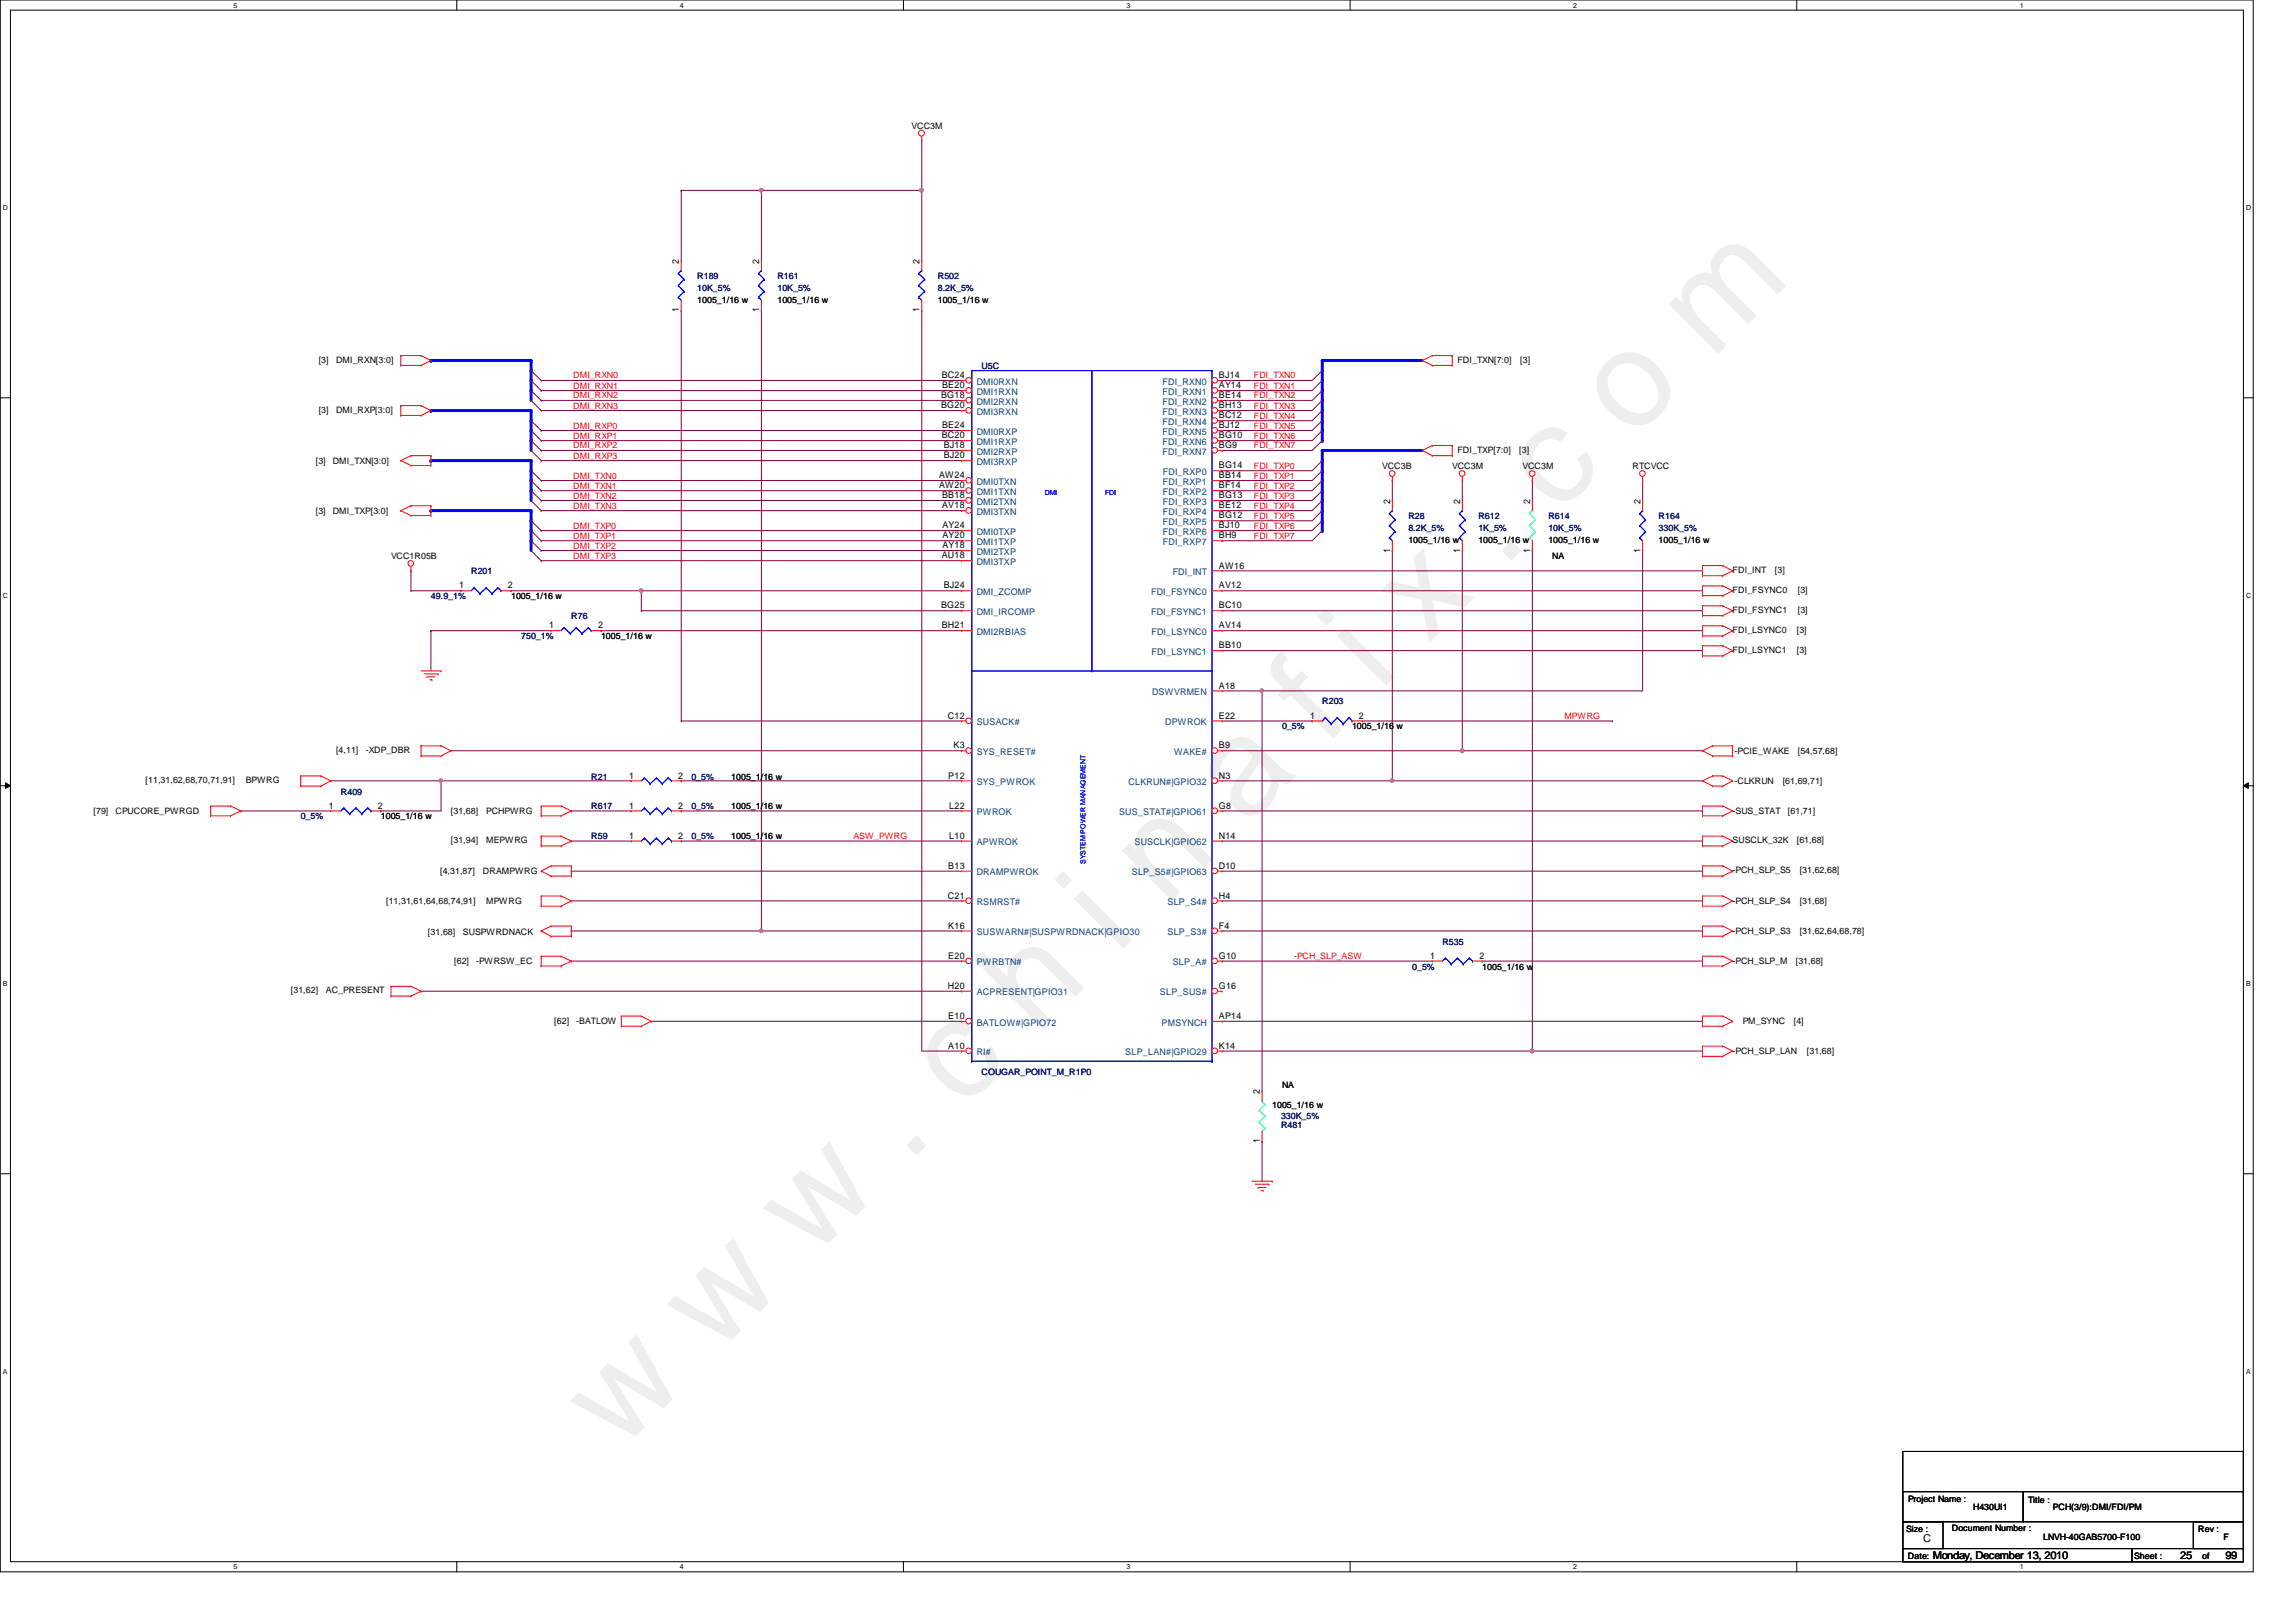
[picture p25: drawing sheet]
<svg xmlns="http://www.w3.org/2000/svg" width="297mm" height="210mm" viewBox="0 0 297 210" stroke-linecap="round" stroke-linejoin="round" font-family="sans-serif">
<defs><g id="words">
<text font-size="17.6" fill="#f0f" x="80.1" y="188" transform="rotate(-45 80.1 188)">w w w . c h i n a f i x . c o m</text>
<g font-size="1.4">
<text x="248.8" y="199.5">C</text>
<text x="250.1" y="201.7">Monday, December 13, 2010</text>
<text x="282.1" y="201.7">25</text>
<text x="287.9" y="201.7">99</text>
</g>
<g font-size="1.2">
<text x="87.8" y="34.1" transform="rotate(-90 87.8 34.1)">2</text>
<text x="98.2" y="34.1" transform="rotate(-90 98.2 34.1)">2</text>
<text x="119" y="34.1" transform="rotate(-90 119 34.1)">2</text>
<text x="87.8" y="40.4" transform="rotate(-90 87.8 40.4)">1</text>
<text x="98.2" y="40.4" transform="rotate(-90 98.2 40.4)">1</text>
<text x="119" y="40.4" transform="rotate(-90 119 40.4)">1</text>
<text x="121.7" y="51.5">BG18</text>
<text x="121.7" y="52.8">BG20</text>
<text x="121.8" y="48.9">BC24</text>
<text x="121.9" y="50.2">BE20</text>
<text x="157.7" y="48.9">BJ14</text>
<text x="157.7" y="50.2">AY14</text>
<text x="157.7" y="51.5">BE14</text>
<text x="157.7" y="52.8">BH13</text>
<text x="121.8" y="56.7">BC20</text>
<text x="121.9" y="55.4">BE24</text>
<text x="122.1" y="58">BJ18</text>
<text x="122.1" y="59.3">BJ20</text>
<text x="157.7" y="54.1">BC12</text>
<text x="157.7" y="55.4">BJ12</text>
<text x="157.7" y="56.7">BG10</text>
<text x="157.7" y="58">BG9</text>
<text x="121.5" y="61.9">AW24</text>
<text x="121.5" y="63.2">AW20</text>
<text x="121.9" y="64.5">BB18</text>
<text x="121.9" y="65.8">AV18</text>
<text x="157.7" y="60.6">BG14</text>
<text x="157.7" y="61.9">BB14</text>
<text x="157.7" y="63.2">BF14</text>
<text x="157.7" y="64.5">BG13</text>
<text x="157.7" y="65.8">BE12</text>
<text x="179.8" y="65.2" transform="rotate(-90 179.8 65.2)">2</text>
<text x="188.9" y="65.2" transform="rotate(-90 188.9 65.2)">2</text>
<text x="197.9" y="65.2" transform="rotate(-90 197.9 65.2)">2</text>
<text x="212.2" y="65.2" transform="rotate(-90 212.2 65.2)">2</text>
<text x="121.9" y="68.4">AY24</text>
<text x="121.9" y="69.7">AY20</text>
<text x="121.9" y="71">AY18</text>
<text x="157.7" y="67.1">BG12</text>
<text x="157.7" y="68.4">BJ10</text>
<text x="157.7" y="69.7">BH9</text>
<text x="179.8" y="71.5" transform="rotate(-90 179.8 71.5)">1</text>
<text x="188.9" y="71.5" transform="rotate(-90 188.9 71.5)">1</text>
<text x="197.9" y="71.5" transform="rotate(-90 197.9 71.5)">1</text>
<text x="212.2" y="71.5" transform="rotate(-90 212.2 71.5)">1</text>
<text x="59.4" y="76.2">1</text>
<text x="65.7" y="76.2">2</text>
<text x="121.8" y="72.3">AU18</text>
<text x="122.1" y="76.2">BJ24</text>
<text x="157.7" y="76.2">AV12</text>
<text x="157.7" y="73.6">AW16</text>
<text x="71" y="81.3">1</text>
<text x="77.4" y="81.3">2</text>
<text x="121.7" y="78.7">BG25</text>
<text x="121.8" y="81.3">BH21</text>
<text x="157.7" y="78.7">BC10</text>
<text x="157.7" y="81.3">AV14</text>
<text x="157.7" y="83.9">BB10</text>
<text x="157.7" y="89.1">A18</text>
<text x="122.6" y="93">C12</text>
<text x="157.7" y="93">E22</text>
<text x="169.5" y="93">1</text>
<text x="175.8" y="93">2</text>
<text x="81.4" y="100.8">1</text>
<text x="87.8" y="100.8">2</text>
<text x="122.7" y="100.8">P12</text>
<text x="123.4" y="96.9">K3</text>
<text x="157.7" y="96.9">B9</text>
<text x="157.7" y="100.8">N3</text>
<text x="42.5" y="104.6">1</text>
<text x="48.9" y="104.6">2</text>
<text x="81.4" y="104.6">1</text>
<text x="87.8" y="104.6">2</text>
<text x="122.8" y="104.6">L22</text>
<text x="157.7" y="104.6">G8</text>
<text x="81.4" y="108.5">1</text>
<text x="87.8" y="108.5">2</text>
<text x="122.7" y="112.4">B13</text>
<text x="122.8" y="108.5">L10</text>
<text x="157.7" y="112.4">D10</text>
<text x="157.7" y="108.5">N14</text>
<text x="122.6" y="116.3">C21</text>
<text x="157.7" y="116.3">H4</text>
<text x="122.7" y="124.1">E20</text>
<text x="122.7" y="120.2">K16</text>
<text x="157.7" y="120.2">F4</text>
<text x="157.7" y="124.1">G10</text>
<text x="185" y="124.1">1</text>
<text x="191.4" y="124.1">2</text>
<text x="122.6" y="128">H20</text>
<text x="122.7" y="131.9">E10</text>
<text x="157.7" y="131.9">AP14</text>
<text x="157.7" y="128">G16</text>
<text x="122.7" y="135.7">A10</text>
<text x="157.7" y="135.7">K14</text>
<text x="163" y="141.6" transform="rotate(-90 163 141.6)">2</text>
<text x="163" y="147.9" transform="rotate(-90 163 147.9)">1</text>
</g>
<g font-size="1.2" fill="#004080">
<text x="126.4" y="49.8">DMI0RXN</text>
<text x="126.4" y="51.1">DMI1RXN</text>
<text x="126.4" y="52.4">DMI2RXN</text>
<text x="126.4" y="53.7">DMI3RXN</text>
<text x="150.4" y="49.8">FDI_RXN0</text>
<text x="150.4" y="51.1">FDI_RXN1</text>
<text x="150.4" y="52.4">FDI_RXN2</text>
<text x="150.4" y="53.7">FDI_RXN3</text>
<text x="126.4" y="56.3">DMI0RXP</text>
<text x="126.4" y="57.6">DMI1RXP</text>
<text x="126.4" y="58.8">DMI2RXP</text>
<text x="150.4" y="55">FDI_RXN4</text>
<text x="150.4" y="56.3">FDI_RXN5</text>
<text x="150.4" y="57.6">FDI_RXN6</text>
<text x="150.4" y="58.8">FDI_RXN7</text>
<text x="126.4" y="60.2">DMI3RXP</text>
<text x="126.4" y="62.7">DMI0TXN</text>
<text x="126.4" y="64.1">DMI1TXN</text>
<text x="126.4" y="65.3">DMI2TXN</text>
<text x="150.4" y="61.5">FDI_RXP0</text>
<text x="150.4" y="62.7">FDI_RXP1</text>
<text x="150.4" y="64.1">FDI_RXP2</text>
<text x="150.4" y="65.3">FDI_RXP3</text>
<text x="126.4" y="66.6">DMI3TXN</text>
<text x="126.4" y="69.2">DMI0TXP</text>
<text x="126.4" y="70.5">DMI1TXP</text>
<text x="126.4" y="71.8">DMI2TXP</text>
<text x="150.4" y="66.6">FDI_RXP4</text>
<text x="150.4" y="67.9">FDI_RXP5</text>
<text x="150.4" y="69.2">FDI_RXP6</text>
<text x="150.4" y="70.5">FDI_RXP7</text>
<text x="126.4" y="73.1">DMI3TXP</text>
<text x="126.4" y="77">DMI_ZCOMP</text>
<text x="148.9" y="77">FDI_FSYNC0</text>
<text x="151.7" y="74.4">FDI_INT</text>
<text x="126.4" y="79.6">DMI_IRCOMP</text>
<text x="126.4" y="82.2">DMI2RBIAS</text>
<text x="148.9" y="79.6">FDI_FSYNC1</text>
<text x="149" y="82.2">FDI_LSYNC0</text>
<text x="149" y="84.8">FDI_LSYNC1</text>
<text x="149.1" y="90">DSWVRMEN</text>
<text x="126.4" y="93.9">SUSACK#</text>
<text x="150.7" y="93.9">DPWROK</text>
<text x="126.4" y="97.7">SYS_RESET#</text>
<text x="126.4" y="101.6">SYS_PWROK</text>
<text x="146" y="101.6">CLKRUN#|GPIO32</text>
<text x="151.9" y="97.7">WAKE#</text>
<text x="126.4" y="105.5">PWROK</text>
<text x="144.8" y="105.5">SUS_STAT#|GPIO61</text>
<text x="126.4" y="113.3">DRAMPWROK</text>
<text x="126.4" y="109.4">APWROK</text>
<text x="146.4" y="113.3">SLP_S5#|GPIO63</text>
<text x="146.8" y="109.4">SUSCLK|GPIO62</text>
<text x="126.4" y="117.1">RSMRST#</text>
<text x="151" y="117.1">SLP_S4#</text>
<text x="126.4" y="124.9">PWRBTN#</text>
<text x="126.4" y="121">SUSWARN#|SUSPWRDNACK|GPIO30</text>
<text x="151" y="121">SLP_S3#</text>
<text x="151.7" y="124.9">SLP_A#</text>
<text x="126.4" y="128.8">ACPRESENT|GPIO31</text>
<text x="150.1" y="128.8">SLP_SUS#</text>
<text x="126.4" y="136.6">RI#</text>
<text x="126.4" y="132.7">BATLOW#|GPIO72</text>
<text x="145.6" y="136.6">SLP_LAN#|GPIO29</text>
<text x="150.3" y="132.7">PMSYNCH</text>
</g>
<g font-size="1.1">
<text x="117.9" y="16.7">VCC3M</text>
<text x="90.2" y="39.2">1005_1/16 w</text>
<text x="100.6" y="39.2">1005_1/16 w</text>
<text x="121.3" y="39.2">1005_1/16 w</text>
<text x="41.2" y="47">[3]</text>
<text x="43.5" y="47">DMI_RXN[3:0]</text>
<text x="188.5" y="47">FDI_TXN[7:0]</text>
<text x="196.7" y="47">[3]</text>
<text x="41.2" y="53.5">[3]</text>
<text x="43.5" y="53.5">DMI_RXP[3:0]</text>
<text x="188.5" y="58.6">FDI_TXP[7:0]</text>
<text x="196.6" y="58.6">[3]</text>
<text x="40.8" y="60.1">[3]</text>
<text x="43" y="60.1">DMI_TXN[3:0]</text>
<text x="178.8" y="60.7">VCC3B</text>
<text x="187.9" y="60.7">VCC3M</text>
<text x="197" y="60.7">VCC3M</text>
<text x="211.2" y="60.7">RTCVCC</text>
<text x="40.8" y="66.5">[3]</text>
<text x="43" y="66.5">DMI_TXP[3:0]</text>
<text x="182.2" y="70.3">1005_1/16 w</text>
<text x="191.3" y="70.3">1005_1/16 w</text>
<text x="200.3" y="70.3">1005_1/16 w</text>
<text x="214.6" y="70.3">1005_1/16 w</text>
<text x="50.6" y="72.3">VCC1R05B</text>
<text x="66.1" y="77.6">1005_1/16 w</text>
<text x="200.8" y="72.3">NA</text>
<text x="224.2" y="74.2">FDI_INT</text>
<text x="224.2" y="76.8">FDI_FSYNC0</text>
<text x="229.6" y="74.2">[3]</text>
<text x="232.6" y="76.8">[3]</text>
<text x="77.8" y="82.7">1005_1/16 w</text>
<text x="224.2" y="79.4">FDI_FSYNC1</text>
<text x="224.2" y="82">FDI_LSYNC0</text>
<text x="232.4" y="82">[3]</text>
<text x="232.6" y="79.4">[3]</text>
<text x="224.2" y="84.5">FDI_LSYNC1</text>
<text x="232.4" y="84.5">[3]</text>
<text x="174.9" y="94.4">1005_1/16 w</text>
<text x="18.8" y="101.4">[11,31,62,68,70,71,91]</text>
<text x="31.8" y="101.4">BPWRG</text>
<text x="43.5" y="97.5">[4,11]</text>
<text x="47.3" y="97.5">-XDP_DBR</text>
<text x="94.6" y="100.9">1005_1/16 w</text>
<text x="224.4" y="97.6">-PCIE_WAKE</text>
<text x="224.4" y="101.5">-CLKRUN</text>
<text x="230.6" y="101.5">[61,69,71]</text>
<text x="232.6" y="97.6">[54,57,68]</text>
<text x="12.1" y="105.3">[79]</text>
<text x="14.9" y="105.3">CPUCORE_PWRGD</text>
<text x="49.3" y="106">1005_1/16 w</text>
<text x="58.3" y="105.3">[31,68]</text>
<text x="62.9" y="105.3">PCHPWRG</text>
<text x="94.6" y="104.7">1005_1/16 w</text>
<text x="224.2" y="105.3">-SUS_STAT</text>
<text x="231.3" y="105.3">[61,71]</text>
<text x="56.9" y="113.2">[4,31,87]</text>
<text x="58.3" y="109.1">[31,94]</text>
<text x="62.5" y="113.2">DRAMPWRG</text>
<text x="62.9" y="109.1">MEPWRG</text>
<text x="94.6" y="108.6">1005_1/16 w</text>
<text x="224.2" y="109.1">SUSCLK_32K</text>
<text x="224.2" y="113">-PCH_SLP_S5</text>
<text x="232.4" y="109.1">[61,68]</text>
<text x="232.8" y="113">[31,62,68]</text>
<text x="50" y="116.9">[11,31,61,64,68,74,91]</text>
<text x="62.9" y="116.9">MPWRG</text>
<text x="224.2" y="116.9">-PCH_SLP_S4</text>
<text x="232.8" y="116.9">[31,68]</text>
<text x="55.4" y="120.9">[31,68]</text>
<text x="58.8" y="124.7">[62]</text>
<text x="59.9" y="120.9">SUSPWRDNACK</text>
<text x="61.6" y="124.7">-PWRSW_EC</text>
<text x="191.8" y="125.5">1005_1/16 w</text>
<text x="224.2" y="120.8">-PCH_SLP_S3</text>
<text x="224.2" y="124.7">-PCH_SLP_M</text>
<text x="232.3" y="124.7">[31,68]</text>
<text x="232.8" y="120.8">[31,62,64,68,78]</text>
<text x="37.6" y="128.6">[31,62]</text>
<text x="42.2" y="128.6">AC_PRESENT</text>
<text x="71.7" y="132.5">[62]</text>
<text x="74.5" y="132.5">-BATLOW</text>
<text x="224.2" y="136.4">-PCH_SLP_LAN</text>
<text x="225.5" y="132.5">PM_SYNC</text>
<text x="232.1" y="132.5">[4]</text>
<text x="233.8" y="136.4">[31,68]</text>
<text x="164.6" y="143.3">1005_1/16 w</text>
<text x="165.9" y="140.8">NA</text>
<text x="246.8" y="194.4">Project Name :</text>
<text x="255.3" y="195.4">H430UI1</text>
<text x="262.4" y="194.5">Title :</text>
<text x="265.6" y="195.4">PCH(3/9):DMI/FDI/PM</text>
<text x="246.6" y="198.3">Size :</text>
<text x="246.8" y="201.8">Date:</text>
<text x="252.5" y="198.2">Document Number :</text>
<text x="264.3" y="199.3">LNVH-40GAB5700-F100</text>
<text x="276.1" y="201.8">Sheet :</text>
<text x="284.4" y="198.3">Rev :</text>
<text x="284.9" y="201.8">of</text>
<text x="287.7" y="199.3">F</text>
</g>
<g font-size="1.1" fill="#000080">
<text x="90.2" y="36.1">R189</text>
<text x="90.2" y="37.6">10K_5%</text>
<text x="100.6" y="36.1">R161</text>
<text x="100.6" y="37.6">10K_5%</text>
<text x="121.3" y="36.1">R502</text>
<text x="121.3" y="37.6">8.2K_5%</text>
<text x="127" y="47.8">U5C</text>
<text x="182.2" y="67.2">R28</text>
<text x="182.2" y="68.7">8.2K_5%</text>
<text x="191.3" y="67.2">R612</text>
<text x="191.3" y="68.7">1K_5%</text>
<text x="200.3" y="67.2">R614</text>
<text x="200.3" y="68.7">10K_5%</text>
<text x="214.6" y="67.2">R164</text>
<text x="214.6" y="68.7">330K_5%</text>
<text x="55.7" y="77.6">49.9_1%</text>
<text x="61" y="74.3">R201</text>
<text x="67.4" y="82.7">750_1%</text>
<text x="73.9" y="80.1">R76</text>
<text x="165.9" y="94.4">0_5%</text>
<text x="171.1" y="91.1">R203</text>
<text x="76.5" y="100.9">R21</text>
<text x="89.4" y="100.9">0_5%</text>
<text x="38.9" y="106">0_5%</text>
<text x="44.1" y="102.8">R409</text>
<text x="76.5" y="104.7">R617</text>
<text x="89.4" y="104.7">0_5%</text>
<text x="76.5" y="108.6">R59</text>
<text x="89.4" y="108.6">0_5%</text>
<text x="182.7" y="125.5">0_5%</text>
<text x="186.6" y="122.3">R535</text>
<text x="127" y="139.1">COUGAR_POINT_M_R1P0</text>
<text x="165.7" y="145.9">R481</text>
<text x="165.7" y="144.8">330K_5%</text>
</g>
<g font-size="1.1" fill="#f00">
<text x="74.2" y="49">DMI_RXN0</text>
<text x="74.2" y="50.3">DMI_RXN1</text>
<text x="74.2" y="51.6">DMI_RXN2</text>
<text x="74.2" y="52.9">DMI_RXN3</text>
<text x="162.2" y="49">FDI_TXN0</text>
<text x="162.2" y="50.3">FDI_TXN1</text>
<text x="162.2" y="51.6">FDI_TXN2</text>
<text x="162.2" y="52.9">FDI_TXN3</text>
<text x="74.2" y="55.5">DMI_RXP0</text>
<text x="74.2" y="56.8">DMI_RXP1</text>
<text x="74.2" y="58">DMI_RXP2</text>
<text x="74.2" y="59.4">DMI_RXP3</text>
<text x="162.2" y="54.2">FDI_TXN4</text>
<text x="162.2" y="55.5">FDI_TXN5</text>
<text x="162.2" y="56.8">FDI_TXN6</text>
<text x="162.2" y="58">FDI_TXN7</text>
<text x="74.2" y="61.9">DMI_TXN0</text>
<text x="74.2" y="63.2">DMI_TXN1</text>
<text x="74.2" y="64.5">DMI_TXN2</text>
<text x="74.2" y="65.8">DMI_TXN3</text>
<text x="162.2" y="60.7">FDI_TXP0</text>
<text x="162.2" y="61.9">FDI_TXP1</text>
<text x="162.2" y="63.2">FDI_TXP2</text>
<text x="162.2" y="64.5">FDI_TXP3</text>
<text x="162.2" y="65.8">FDI_TXP4</text>
<text x="74.2" y="68.4">DMI_TXP0</text>
<text x="74.2" y="69.7">DMI_TXP1</text>
<text x="74.2" y="71">DMI_TXP2</text>
<text x="162.2" y="67.1">FDI_TXP5</text>
<text x="162.2" y="68.4">FDI_TXP6</text>
<text x="162.2" y="69.7">FDI_TXP7</text>
<text x="74.2" y="72.3">DMI_TXP3</text>
<text x="202.4" y="93">MPWRG</text>
<text x="110.4" y="108.6">ASW_PWRG</text>
<text x="167.4" y="124.1">-PCH_SLP_ASW</text>
</g>
<g font-size=".9">
<text x="30.2" y="1">5</text>
<text x="88" y="1">4</text>
<text x="145.8" y="1">3</text>
<text x="203.5" y="1">2</text>
<text x="261.3" y="1">1</text>
<text x=".4" y="27.2">D</text>
<text x="290.6" y="27.2">D</text>
<text x=".4" y="77.3">C</text>
<text x="290.6" y="77.3">C</text>
<text x=".4" y="127.6">B</text>
<text x="290.6" y="127.6">B</text>
<text x=".4" y="177.8">A</text>
<text x="290.6" y="177.8">A</text>
<text x="30.2" y="203.1">5</text>
<text x="88" y="203.1">4</text>
<text x="145.8" y="203.1">3</text>
<text x="203.5" y="203.1">2</text>
<text x="261.3" y="203.1">1</text>
</g>
<g font-size=".9" fill="#00f">
<text x="135.2" y="64.1">DMI</text>
<text x="143" y="64.1">FDI</text>
<text x="140.4" y="111.8" transform="rotate(-90 140.4 111.8)">SYSTEM POWER MANAGEMENT</text>
</g>
</g></defs>
<path d="M0 0h291.5v203.4h-291.5zM1.4 1.3h288.8v200.8h-288.8z" fill="none" stroke="#000" stroke-width=".13"/>
<g fill="#fff">
<path d="M30.2 .2h.5v1h-.5z"/>
<path d="M30.2 202.3h.5v1h-.5z"/>
</g>
<path d="M59.1 0v1.3M59.1 202.1v1.3" fill="none" stroke="#000" stroke-width=".13"/>
<g fill="#fff">
<path d="M88 .2h.5v1h-.5z"/>
<path d="M88 202.3h.5v1h-.5z"/>
</g>
<path d="M116.9 0v1.3M116.9 202.1v1.3" fill="none" stroke="#000" stroke-width=".13"/>
<g fill="#fff">
<path d="M145.8 .2h.5v1h-.5z"/>
<path d="M145.8 202.3h.5v1h-.5z"/>
</g>
<path d="M174.7 0v1.3M174.7 202.1v1.3" fill="none" stroke="#000" stroke-width=".13"/>
<g fill="#fff">
<path d="M203.5 .2h.5v1h-.5z"/>
<path d="M203.5 202.3h.5v1h-.5z"/>
</g>
<path d="M232.4 0v1.3M232.4 202.1v1.3" fill="none" stroke="#000" stroke-width=".13"/>
<g fill="#fff">
<path d="M261.3 .2h.5v1h-.5z"/>
<path d="M261.3 202.3h.5v1h-.5z"/>
<path d="M.4 26.4h.6v1h-.6z"/>
<path d="M290.6 26.4h.6v1h-.6z"/>
<path d="M.4 76.5h.6v1.1h-.6z"/>
<path d="M290.6 76.5h.6v1.1h-.6z"/>
</g>
<path d="M0 51.5h1.4M290.2 51.5h1.3" fill="none" stroke="#000" stroke-width=".13"/>
<g fill="#fff">
<path d="M.4 126.7h.6v1.1h-.6z"/>
<path d="M290.6 126.7h.6v1.1h-.6z"/>
</g>
<path d="M0 101.7h1.4M.7 101.3l.7 .4-.7 .3zM290.2 101.7l.7-.4v.7zM290.2 101.7h1.3" fill="none" stroke="#000" stroke-width=".13"/>
<path d="M.7 101.3l.7 .4-.7 .3zM290.2 101.7l.7-.4v.7z" fill="#000"/>
<g fill="#fff">
<path d="M.4 177h.5v1h-.5z"/>
<path d="M290.6 177h.5v1h-.5z"/>
</g>
<path d="M0 151.9h1.4M290.2 151.9h1.3" fill="none" stroke="#000" stroke-width=".13"/>
<g fill="none" stroke="#800040" stroke-width=".13">
<path d="M53.2 73.9h.1M53.2 73.9v2.6M55.7 81.6h.1M55.7 81.6h15.6M55.7 81.6v5.2M58.3 97.2h.1M58.3 97.2h66.1M77.8 81.6h46.6M88.1 93.3h36.3M57.1 101h.1M57.1 101h24.6M158.1 108.8h62.2"/>
<path d="M158.1 112.7h62.2M73.9 124.4h50.5"/>
</g>
<path d="M56.9 100.9h.3l.1 .1-.1 .2-.2 .1-.1-.1z" fill-rule="evenodd" fill="#f0f"/>
<path d="M56.9 100.9h.3l.1 .1-.1 .2-.2 .1-.1-.1z" fill="none" stroke="#f0f" stroke-width=".13"/>
<g fill="none" stroke="#800040" stroke-width=".13">
<path d="M119.2 18.2h.1M119.2 18.2v6.4M70 49.2h54.4M70 50.5h54.4M70 51.8h54.4M70 53.1h54.4M88.1 40.2v53.1M98.5 40.2v80.3M119.2 40.2v95.8M158.1 73.9h62.2M158.1 97.2h31.1M176.2 93.3h32.4"/>
<path d="M31.2 104.9h.1M31.2 104.9h11.6M57.1 101h.1M57.1 101v3.9M88.1 101h36.3M158.1 116.6h62.2M54.5 128.3h.1M54.5 128.3h69.9M158.1 120.5h62.2M158.1 132.2h62.2M191.8 124.4h28.5"/>
</g>
<path d="M55.7 46.7h13" fill="none" stroke="#00f" stroke-width=".38"/>
<circle cx="55.7" cy="46.7" r=".19" fill="#00f"/>
<path d="M70 55.7h54.4M70 57h54.4M70 58.3h54.4M70 59.6h54.4M158.1 76.5h62.2M189.2 97.2h31.1" fill="none" stroke="#800040" stroke-width=".13"/>
<path d="M55.7 53.1h13" fill="none" stroke="#00f" stroke-width=".38"/>
<circle cx="55.7" cy="53.1" r=".19" fill="#00f"/>
<path d="M70 62.2h54.4M70 63.5h54.4M70 64.8h54.4M70 66.1h54.4M158.1 79h62.2M158.1 81.6h62.2M158.1 84.2h62.2M42.8 101h.1M42.8 101h14.3M84.2 132.2h40.2M158.1 136h40.1" fill="none" stroke="#800040" stroke-width=".13"/>
<path d="M55.7 59.6h13" fill="none" stroke="#00f" stroke-width=".38"/>
<circle cx="55.7" cy="59.6" r=".19" fill="#00f"/>
<path d="M70 68.7h54.4M70 70h54.4M70 71.2h54.4M70 72.6h54.4" fill="none" stroke="#800040" stroke-width=".13"/>
<path d="M55.7 66.1h13" fill="none" stroke="#00f" stroke-width=".38"/>
<circle cx="55.7" cy="66.1" r=".19" fill="#00f"/>
<g fill="none" stroke="#800040" stroke-width=".13">
<path d="M53.2 76.5h.1M53.2 76.5h6.4M66.1 76.5h.1M66.1 76.5h58.3M83 79h41.4M180.1 71.2v29.8h40.2M198.2 71.2v64.8M212.5 89.4h-49.2v51.8M49.3 104.9h.1M49.3 104.9h7.8M73.9 116.6h50.5M73.9 112.7h50.5"/>
<path d="M88.1 104.9h36.3M88.1 108.8h36.3M158.1 104.9h62.2"/>
</g>
<g fill="none" stroke="#f00" stroke-width=".13">
<path d="M119.2 18.2h.1M119.2 17.7v.5M51.9 47.3h.1M51.9 46h.1M51.9 53.8h.1M51.9 52.5h.1M51.9 59.6h.1M51.9 47.3h2.6M51.9 46v1.3M51.9 52.5v1.3M51.9 46h2.6M51.9 53.8h2.6"/>
<path d="M51.9 52.5h2.6M51.9 59.6l1.3 .6M53.2 59h.1M53.2 59l-1.3 .6M53.2 59h2.5M54.5 47.3h.1M54.5 46h.1M54.5 53.8h.1M54.5 52.5h.1M54.5 46l1.2 .7M54.5 52.5l1.2 .6M55.7 46.7h.1"/>
<path d="M55.7 53.1h.1M55.7 59h.1M55.7 46.7l-1.2 .6M55.7 53.1l-1.2 .7M55.7 59v1.2M51.9 66.1h.1M51.9 66.1l1.3 .6M53.2 60.2h.1M53.2 65.4h.1M53.2 66.7h.1M53.2 73.9h.1M53.2 60.2h2.5"/>
<path d="M53.2 65.4l-1.3 .7M53.2 65.4h2.5M53.2 66.7h2.5M53.2 73.3v.6M55.7 60.2h.1M55.7 65.4h.1M55.7 66.7h.1M55.7 65.4v1.3M59.6 76.5h.1M59.6 76.5h1.4M64.8 76.5h1.3M66.1 76.5h.1"/>
<path d="M54.5 97.8h.1M54.5 96.5h.1M54.5 97.8h2.6M54.5 96.5v1.3M54.5 96.5h2.6M54.5 86.8h2.6M54.9 87.2h1.8M55.2 87.6h.1M55.2 87.6h1.1M55.6 88h.3M55.9 88h.1M56.7 87.2h.1"/>
<path d="M57.1 97.8h.1M57.1 96.5h.1M57.1 86.8h.1M57.1 96.5l1.2 .7M58.3 97.2h.1M58.3 97.2l-1.2 .6M27.3 105.6h.1M27.3 104.3h.1M27.3 105.6h2.5M27.3 104.3v1.3M27.3 104.3h2.5M29.8 105.6h.1"/>
<path d="M29.8 104.3h.1M29.8 104.3l1.4 .6M31.2 104.9h.1M31.2 104.9l-1.4 .7M38.9 101.7h.1M38.9 100.4h.1M38.9 101.7h2.6M38.9 100.4v1.3M38.9 100.4h2.6M41.5 101.7h.1M41.5 100.4h.1M41.5 100.4l1.3 .6"/>
<path d="M42.8 101h.1M42.8 104.9h.1M42.8 101l-1.3 .7M42.8 104.9h1.3M48 104.9h1.3M49.3 104.9h.1M50.6 128.9h.1M50.6 127.6h.1M50.6 128.9h2.6M50.6 127.6v1.3M50.6 127.6h2.6M53.2 128.9h.1"/>
<path d="M53.2 127.6h.1M53.2 127.6l1.3 .7M54.5 128.3h.1M54.5 128.3l-1.3 .6"/>
<circle cx="119.2" cy="17.2" r=".38"/>
<circle cx="53.1" cy="72.9" r=".37"/>
</g>
<path d="M246.2 196.9h5.2v3.5h-5.2zM246.2 193h15.5v3.9h-15.5zM246.2 187.8h44v14.3h-44zM261.7 193h28.5v3.9h-28.5zM283.8 196.9h6.4v3.5h-6.4zM246.2 200.4h29.6v1.7h-29.6zM275.8 200.4h14.4v1.7h-14.4z" fill="none" stroke="#000" stroke-width=".13"/>
<g fill="none" stroke="#00f" stroke-width=".13">
<path d="M125.7 48h31.1v89.3h-31.1zM141.3 48v38.8M61.3 76.1h.1M61.3 76.1l-.3 .4M61.3 76.1l.8 .7M62.1 76.8h.1M62.9 76.1h.1M62.9 76.1l-.8 .7M62.9 76.1l.8 .7M63.7 76.8h.1M64.4 76.1h.1M64.4 76.1l-.7 .7"/>
<path d="M64.4 76.1l.4 .4M64.8 76.5h.1M125.7 86.8h31.1M44.5 104.6h.1M44.5 104.6l-.4 .3M44.5 104.6l.8 .7M45.3 105.3h.1M46.1 104.6h.1M46.1 104.6l-.8 .7M46.1 104.6l.7 .7M46.8 105.3h.1M47.6 104.6h.1"/>
<path d="M47.6 104.6l-.8 .7M47.6 104.6l.4 .3M48 104.9h.1"/>
</g>
<path d="M56.9 100.9h.3l.1 .1-.1 .2-.2 .1-.1-.1z" fill-rule="evenodd" fill="#f0f"/>
<path d="M56.9 100.9h.3l.1 .1-.1 .2-.2 .1-.1-.1z" fill="none" stroke="#f0f" stroke-width=".13"/>
<use href="#words"/>
</svg>
